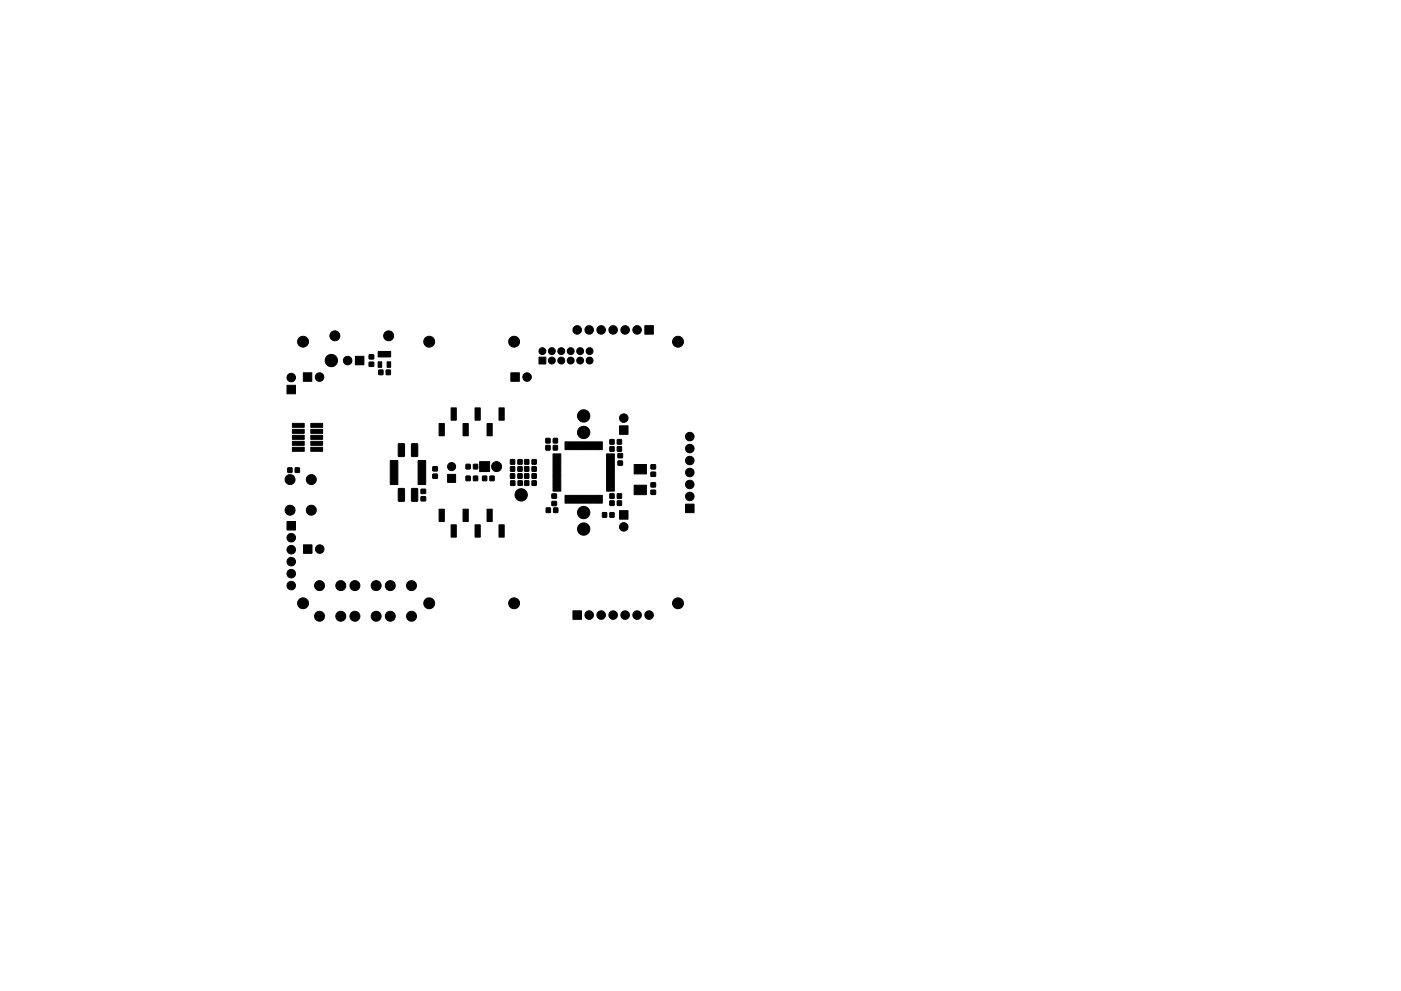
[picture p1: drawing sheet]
<svg xmlns="http://www.w3.org/2000/svg" width="297mm" height="210mm" viewBox="0 0 297 210" stroke-linecap="round" stroke-linejoin="round" font-family="sans-serif">
<g fill="#000" stroke="#000" stroke-width=".21">
<path d="M75.3 75.6h1.9v1.8h-1.9zM78.3 76.9h.9v.8h-.9zM78.3 75.3h.9v.8h-.9zM80.2 76.8h.7v1.1h-.7zM80.3 78.5h.9v1h-.9zM81.9 78.5h.9v1h-.9zM82.1 76.8h.7v1.1h-.7zM80.2 74.6h2.6v1.1h-2.6zM114.3 75.8h1.4v1.4h-1.4zM136.7 69.1h1.8v1.8h-1.8zM61 99.3h.9v.9h-.9zM60.8 81.7h1.9v1.8h-1.9z"/>
<path d="M62.6 99.3h.9v.9h-.9zM62 94.9h2.5v.8h-2.5zM62 93.6h2.5v.9h-2.5zM62 92.4h2.5v.8h-2.5zM62 91.1h2.5v.8h-2.5zM62 89.8h2.5v.9h-2.5zM64.3 79.1h1.8v1.8h-1.8zM65.9 94.9h2.5v.8h-2.5zM65.9 93.6h2.5v.9h-2.5zM65.9 92.4h2.5v.8h-2.5zM65.9 91.1h2.5v.8h-2.5zM65.9 89.8h2.5v.9h-2.5z"/>
<path d="M84.5 94.2l1.1-.1 .2 .1v2.5l-.1 .2-1.3-.1zM87.3 94.2l1.1-.1 .2 .1v2.5l-.1 .2-1.3-.1zM91.8 99h.9v.9h-.9zM93.1 89.8h1.1v2.7h-1.1zM95.6 86.5h1.1v2.6h-1.1zM98.2 89.8h1.1v2.7h-1.1zM98.8 98.5h.9v1h-.9zM100.4 98.5h.9v1h-.9zM100.7 86.5h1.1v2.6h-1.1zM103.3 89.8h1.1v2.7h-1.1zM105.8 86.5h1.1v2.6h-1.1zM108.2 99h.9v1h-.9z"/>
<path d="M108.2 97.5h.9v1h-.9zM108.3 79.1h1.8v1.8h-1.8zM109.8 99h.9v1h-.9zM109.8 97.5h.9v1h-.9zM111.2 99h.9v1h-.9zM111.2 97.5h.9v1h-.9zM112.8 99h.9v1h-.9zM112.8 97.5h.9v1h-.9zM115.7 94.5h.9v1h-.9zM115.7 93h.9v1h-.9zM117.3 94.5h.9v1h-.9zM117.3 93h.9v1h-.9z"/>
<path d="M117.3 96.3h1.6v7.9h-1.6zM119.8 93.8l7.9-.1v1.7h-7.9zM129.3 94.8h.9v.9h-.9zM129.3 93.3h.9v.9h-.9zM128.6 96.3h1.6v7.9h-1.6zM130.9 94.8h.9v.9h-.9zM130.9 93.3h.9v.9h-.9zM131 97.8h1v.9h-1zM131 96.2h1v.9h-1zM131.3 90.3h1.9v1.8h-1.9zM138 98.6h1v.9h-1zM60.8 110.6h1.9v1.8h-1.9z"/>
<path d="M64.3 115.6h1.9v1.8h-1.9zM82.7 97.7h1.7v5.1h-1.7zM84.5 103.7l1.1-.1 .2 .1v2.5l-.1 .2-1.3-.1zM87.3 103.7l1.1-.1 .2 .1v2.5l-.1 .2-1.3-.1zM89.3 105.4h.9v.9h-.9zM89.3 103.8h.9v.9h-.9zM88.6 97.7h1.7v5.1h-1.7zM91.8 100.6h.9v.9h-.9zM93.1 108h1.1v2.6h-1.1zM94.9 100.6h1.7v1.7h-1.7zM95.6 111.3h1.1v2.7h-1.1zM98.2 108h1.1v2.6h-1.1z"/>
<path d="M98.8 101h.9v1h-.9zM100.4 101h.9v1h-.9zM100.7 111.3h1.1v2.7h-1.1zM102.3 101h.9v1h-.9zM101.7 97.9h2.1v2.1h-2.1zM103.3 108h1.1v2.6h-1.1zM103.9 101h.9v1h-.9zM105.8 111.3h1.1v2.7h-1.1zM108.2 100.5h.9v1h-.9zM108.3 102h.8v1h-.8zM109.8 100.5h.9v1h-.9zM109.9 102h.8v1h-.8z"/>
<path d="M111.2 102h.9v1h-.9zM111.2 100.5h.9v1h-.9zM112.8 102h.9v1h-.9zM112.8 100.5h.9v1h-.9zM115.8 107.8h.9v.9h-.9zM117 106.4h1v.9h-1zM117 104.8h1v.9h-1zM117.4 107.8h.9v.9h-.9zM119.8 105.1h7.9v1.6h-7.9zM127.7 108.8h.9v.9h-.9zM129.3 108.8h.9v.9h-.9zM129.3 106.3h.9v.9h-.9z"/>
<path d="M129.3 104.8h.9v.9h-.9zM130.9 106.3h.9v.9h-.9zM130.9 104.8h.9v.9h-.9zM131.3 108.3h1.9v1.8h-1.9zM134.4 102.9h2.7v2h-2.7zM134.4 98.5h2.7v2h-2.7zM138 104h1v.9h-1zM138 102.4h1v.9h-1zM138 100.2h1v.9h-1zM145.3 107h1.9v1.8h-1.9zM121.5 129.6h1.8v1.8h-1.8z"/>
<circle cx="64.2" cy="72.5" r="1.16"/>
<circle cx="67.8" cy="80" r=".9"/>
<circle cx="70.3" cy="76.5" r="1.31"/>
<circle cx="71" cy="71.2" r="1.06"/>
<circle cx="73.7" cy="76.5" r=".9"/>
<circle cx="82.4" cy="71.2" r="1.06"/>
<circle cx="91" cy="72.5" r="1.16"/>
<circle cx="109" cy="72.5" r="1.16"/>
<circle cx="111.8" cy="80" r=".9"/>
<circle cx="115" cy="74.5" r=".73"/>
<circle cx="117" cy="74.5" r=".73"/>
<circle cx="117" cy="76.5" r=".73"/>
<circle cx="119" cy="74.5" r=".73"/>
<circle cx="119" cy="76.5" r=".73"/>
<circle cx="121" cy="74.5" r=".73"/>
<circle cx="121" cy="76.5" r=".73"/>
<circle cx="122.4" cy="70" r=".9"/>
<circle cx="123" cy="76.5" r=".73"/>
<circle cx="123" cy="74.5" r=".73"/>
<circle cx="124.9" cy="70" r=".9"/>
<circle cx="125" cy="74.5" r=".73"/>
<circle cx="125" cy="76.5" r=".73"/>
<circle cx="127.5" cy="70" r=".9"/>
<circle cx="130" cy="70" r=".9"/>
<circle cx="132.5" cy="70" r=".9"/>
<circle cx="135.1" cy="70" r=".9"/>
<circle cx="143.8" cy="72.5" r="1.16"/>
<circle cx="61.8" cy="80.1" r=".9"/>
<circle cx="95.7" cy="99" r=".86"/>
<circle cx="105.3" cy="99" r="1.05"/>
<circle cx="123.8" cy="91.7" r="1.31"/>
<circle cx="123.8" cy="88.2" r="1.31"/>
<circle cx="132.3" cy="88.7" r=".9"/>
<circle cx="146.3" cy="92.6" r=".9"/>
<circle cx="146.3" cy="97.7" r=".9"/>
<circle cx="146.3" cy="95.2" r=".9"/>
<circle cx="61.5" cy="101.7" r="1.06"/>
<circle cx="61.5" cy="108.2" r="1.06"/>
<circle cx="61.7" cy="119.2" r=".9"/>
<circle cx="61.7" cy="114.1" r=".9"/>
<circle cx="61.8" cy="116.6" r=".9"/>
<circle cx="66" cy="101.7" r="1.06"/>
<circle cx="66" cy="108.2" r="1.06"/>
<circle cx="67.8" cy="116.5" r=".9"/>
<circle cx="110.5" cy="105" r="1.31"/>
<circle cx="123.8" cy="112.2" r="1.31"/>
<circle cx="123.8" cy="108.7" r="1.31"/>
<circle cx="132.2" cy="111.8" r=".9"/>
<circle cx="146.2" cy="102.8" r=".9"/>
<circle cx="146.2" cy="100.2" r=".9"/>
<circle cx="146.3" cy="105.3" r=".9"/>
<circle cx="61.7" cy="121.7" r=".9"/>
<circle cx="61.7" cy="124.2" r=".9"/>
<circle cx="64.2" cy="128" r="1.16"/>
<circle cx="67.7" cy="130.7" r="1.06"/>
<circle cx="67.7" cy="124.2" r="1.06"/>
<circle cx="72.3" cy="130.7" r="1.06"/>
<circle cx="72.3" cy="124.2" r="1.06"/>
<circle cx="75.2" cy="130.7" r="1.06"/>
<circle cx="75.3" cy="124.2" r="1.06"/>
<circle cx="79.8" cy="130.7" r="1.06"/>
<circle cx="79.8" cy="124.2" r="1.06"/>
<circle cx="82.8" cy="130.7" r="1.06"/>
<circle cx="82.8" cy="124.2" r="1.06"/>
<circle cx="87.2" cy="130.7" r="1.06"/>
<circle cx="87.3" cy="124.2" r="1.06"/>
<circle cx="91" cy="128" r="1.16"/>
<circle cx="109" cy="128" r="1.16"/>
<circle cx="124.9" cy="130.5" r=".9"/>
<circle cx="127.5" cy="130.5" r=".9"/>
<circle cx="130" cy="130.5" r=".9"/>
<circle cx="132.5" cy="130.5" r=".9"/>
<circle cx="135.1" cy="130.5" r=".9"/>
<circle cx="137.6" cy="130.5" r=".9"/>
<circle cx="143.8" cy="128" r="1.16"/>
</g>
</svg>
